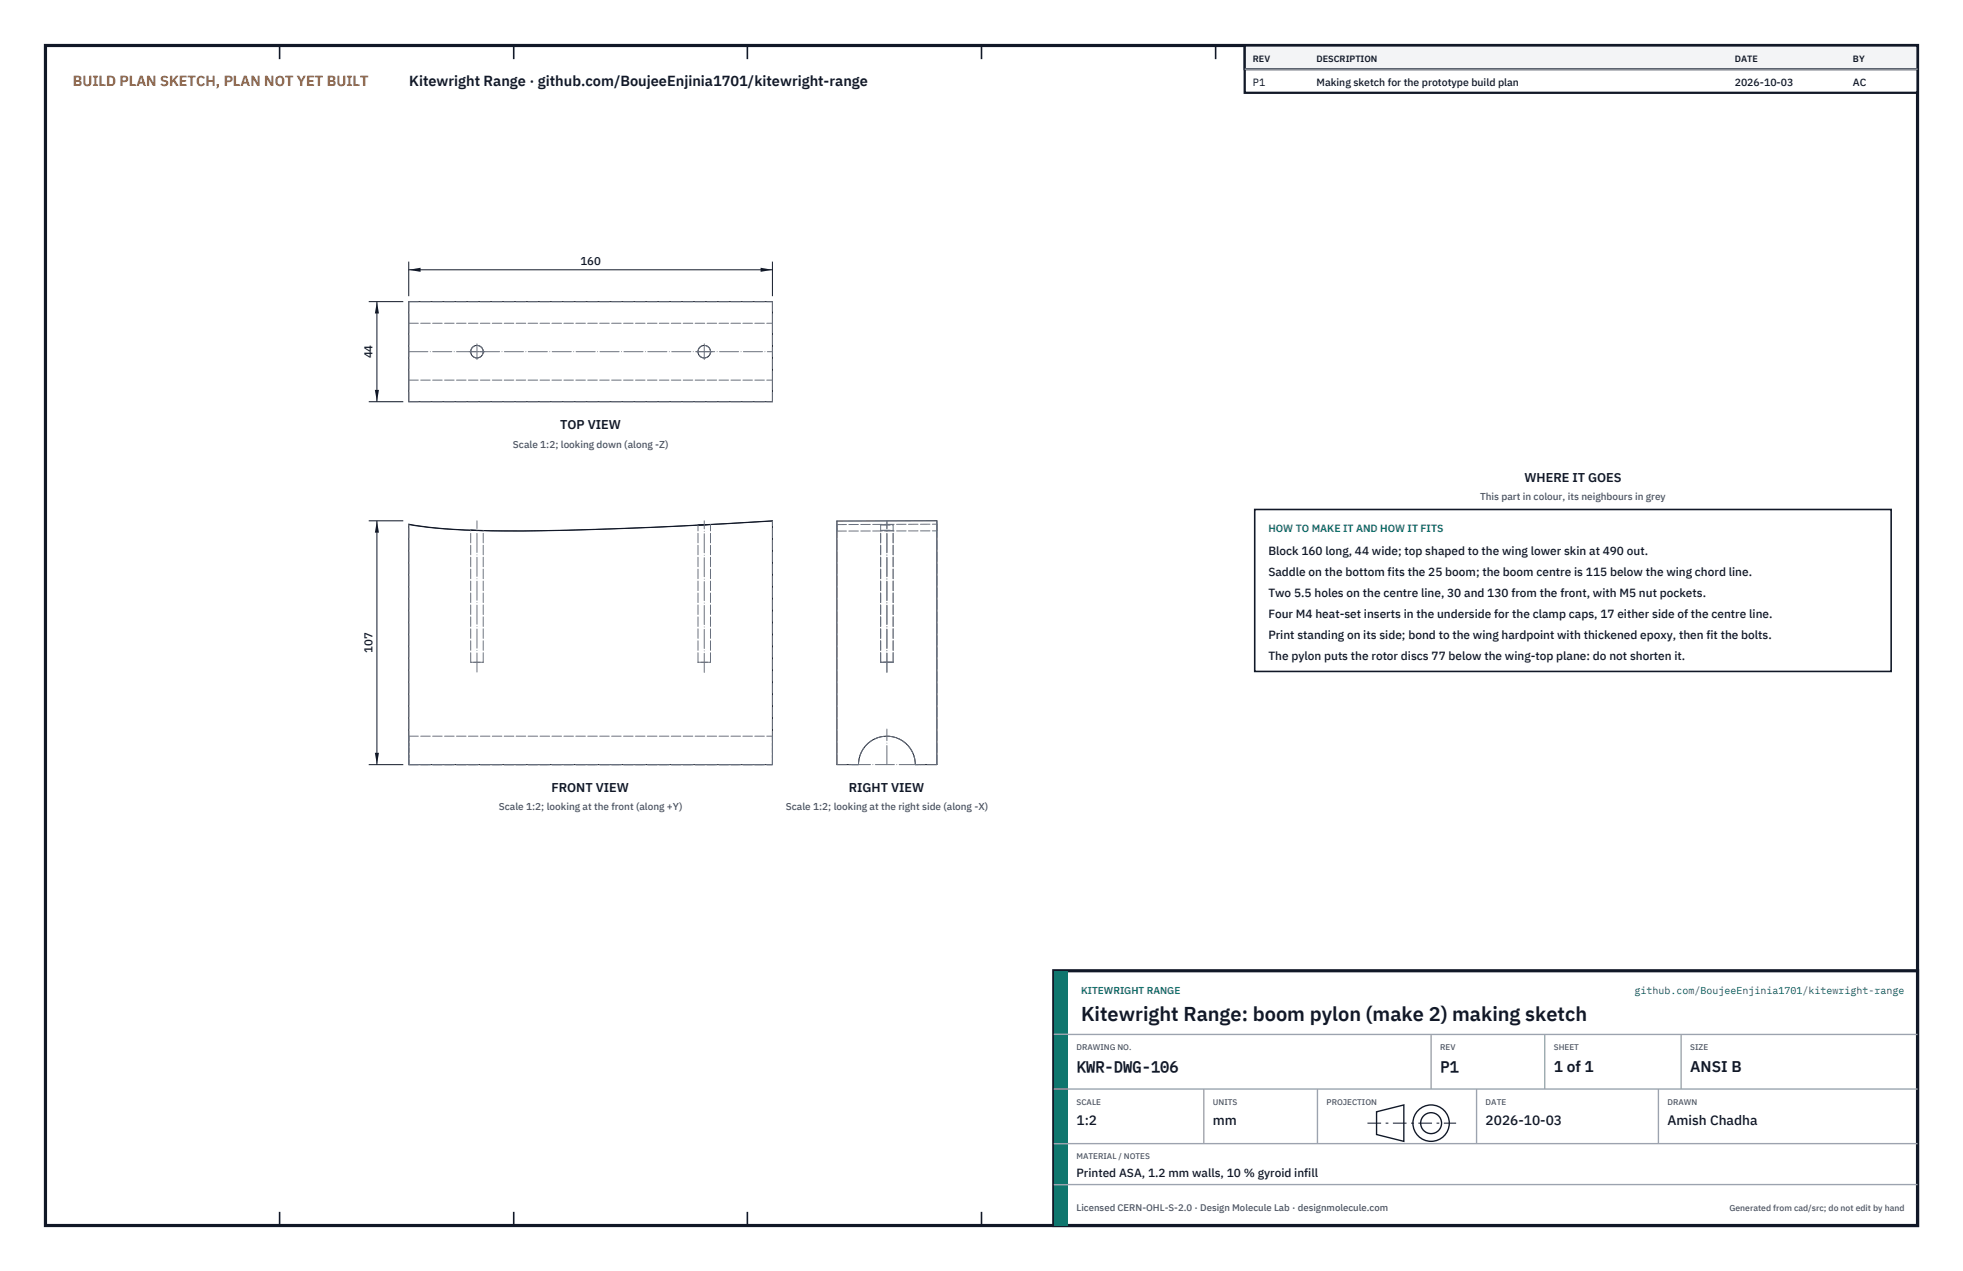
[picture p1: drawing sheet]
<svg xmlns="http://www.w3.org/2000/svg" width="432mm" height="279mm" viewBox="0 0 432 279" stroke-linecap="round" stroke-linejoin="round" font-family="sans-serif">
<defs><g id="words">
<text font-size="4.4" fill="#111827" x="237.8" y="224.4">Kitewright Range: boom pylon (make 2) making sketch</text>
<g font-size="3.4" fill="#111827">
<text x="236.8" y="235.6">KWR-DWG-106</text>
<text x="316.8" y="235.6">P1</text>
<text x="341.8" y="235.6">1 of 1</text>
<text x="371.8" y="235.6">ANSI B</text>
</g>
<text font-size="3.2" fill="#b45309" x="16" y="19">BUILD PLAN SKETCH, PLAN NOT YET BUILT</text>
<text font-size="3.2" fill="#111827" x="90" y="19">Kitewright Range · github.com/BoujeeEnjinia1701/kitewright-range</text>
<g font-size="3" fill="#111827">
<text x="236.8" y="247.2">1:2</text>
<text x="266.8" y="247.2">mm</text>
<text x="326.8" y="247.2">2026-10-03</text>
<text x="366.8" y="247.2">Amish Chadha</text>
</g>
<g font-size="2.8" fill="#111827">
<text x="123.2" y="94.4">TOP VIEW</text>
<text x="335.3" y="106">WHERE IT GOES</text>
<text x="121.3" y="174.2">FRONT VIEW</text>
<text x="186.7" y="174.2">RIGHT VIEW</text>
</g>
<g font-size="2.6" fill="#111827">
<text x="279" y="122">Block 160 long, 44 wide; top shaped to the wing lower skin at 490 out.</text>
<text x="279" y="126.6">Saddle on the bottom fits the 25 boom; the boom centre is 115 below the wing chord line.</text>
<text x="279" y="131.2">Two 5.5 holes on the centre line, 30 and 130 from the front, with M5 nut pockets.</text>
<text x="279" y="135.8">Four M4 heat-set inserts in the underside for the clamp caps, 17 either side of the centre line.</text>
<text x="279" y="140.4">Print standing on its side; bond to the wing hardpoint with thickened epoxy, then fit the bolts.</text>
<text x="279" y="145">The pylon puts the rotor discs 77 below the wing-top plane: do not shorten it.</text>
<text x="236.8" y="258.8">Printed ASA, 1.2 mm walls, 10 % gyroid infill</text>
</g>
<g font-size="2.5" fill="#111827">
<text x="127.7" y="58.3">160</text>
<text x="81.9" y="78.8" transform="rotate(-90 81.9 78.8)">44</text>
<text x="81.9" y="143.5" transform="rotate(-90 81.9 143.5)">107</text>
</g>
<g font-size="2.3" fill="#111827">
<text x="275.6" y="18.8">P1</text>
<text x="289.6" y="18.8">Making sketch for the prototype build plan</text>
<text x="381.6" y="18.8">2026-10-03</text>
<text x="407.6" y="18.8">AC</text>
</g>
<text font-size="2.3" fill="#0f766e" x="279" y="117">HOW TO MAKE IT AND HOW IT FITS</text>
<g font-size="2.2" fill="#4b5563">
<text x="112.8" y="98.4">Scale 1:2; looking down (along -Z)</text>
<text x="325.6" y="110">This part in colour, its neighbours in grey</text>
<text x="109.7" y="178.2">Scale 1:2; looking at the front (along +Y)</text>
<text x="172.9" y="178.2">Scale 1:2; looking at the right side (along -X)</text>
</g>
<g font-size="2.2" fill="#0f766e">
<text x="237.8" y="218.4">KITEWRIGHT RANGE</text>
<text x="359.5" y="218.4">github.com/BoujeeEnjinia1701/kitewright-range</text>
</g>
<text font-size="2.1" fill="#4b5563" x="236.8" y="266.2">Licensed CERN-OHL-S-2.0 · Design Molecule Lab · designmolecule.com</text>
<g font-size="2" fill="#111827">
<text x="275.6" y="13.6">REV</text>
<text x="289.6" y="13.6">DESCRIPTION</text>
<text x="381.6" y="13.6">DATE</text>
<text x="407.6" y="13.6">BY</text>
</g>
<text font-size="1.9" fill="#4b5563" x="380.4" y="266.2">Generated from cad/src; do not edit by hand</text>
<g font-size="1.8" fill="#4b5563">
<text x="236.8" y="230.8">DRAWING NO.</text>
<text x="316.8" y="230.8">REV</text>
<text x="341.8" y="230.8">SHEET</text>
<text x="371.8" y="230.8">SIZE</text>
<text x="236.8" y="242.8">SCALE</text>
<text x="266.8" y="242.8">UNITS</text>
<text x="291.8" y="242.8">PROJECTION</text>
<text x="326.8" y="242.8">DATE</text>
<text x="366.8" y="242.8">DRAWN</text>
<text x="236.8" y="254.8">MATERIAL / NOTES</text>
</g>
</g></defs>
<path d="M10 10h411.8v259.4h-411.8z" fill="none" stroke="#111827" stroke-width=".7" stroke-linecap="butt"/>
<g fill="none" stroke="#111827" stroke-width=".35">
<path d="M61.5 10v3M113 10v3M164.4 10v3M215.9 10v3M267.4 10v3M318.9 10v3M370.3 10v3M61.5 266.4v3M113 266.4v3M164.4 266.4v3M215.9 266.4v3M267.4 266.4v3"/>
<path d="M318.9 266.4v3M370.3 266.4v3"/>
</g>
<g fill="none" stroke="#111727" stroke-width=".22">
<path d="M89.9 66.3h80v22h-80zM106.3 77.2v.1M106.3 77.3h.1M156.3 77.3h.1M89.9 115.2a159.2 159.2 0 0 0 29.3 1.4l24.8-.7 25.9-1.4v53.6h-80zM103.5 116.6h2.8zM153.5 115.4l2.8-.1zM169.9 114.5l-22.9 1.3-20.2 .7-14.3 .2-11.8-.2a89.3 89.3 0 0 1-10.8-1.2M184.1 114.5h22v53.6h-4.8a6.2 6.2 0 0 0-6.2-6.3 6.2 6.2 0 0 0-6.3 6.3h-4.7z"/>
<circle cx="104.9" cy="77.3" r="1.37"/>
<circle cx="154.9" cy="77.3" r="1.37"/>
</g>
<g fill="none" stroke="#6a7180" stroke-width=".22" stroke-dasharray="2.1 .5">
<path d="M89.9 71.1v-4.8M89.9 71.1v12.5M89.9 71.1h80M89.9 66.3h80M106.3 77.2a1.37 1.37 0 0 0-2.1-1 1.37 1.37 0 0 0 .1 2.3 1.37 1.37 0 0 0 2-1.2M156.3 77.3a1.38 1.38 0 0 0-1.9-1.2 1.38 1.38 0 0 0-.4 2.2 1.38 1.38 0 0 0 2.2-.6l.1-.4M169.9 71.1v-4.8M169.9 71.1v12.5M89.9 88.3v-4.7M89.9 83.6h80M89.9 88.3h80M169.9 88.3v-4.7"/>
<path d="M184.1 115.3l22-.1M184.1 114.5v2.2M184.1 116.7v-1.4M184.1 116.7h22M193.7 116.6h2.8M193.7 115.4h2.8M195.1 116.6h-1.4M195.1 115.3l-1.4 .1M196.5 116.6h-1.4M196.5 115.4l-1.4-.1M206.1 114.5v2.2M206.1 116.7v-1.5"/>
<path d="M103.5 145.6h2.8M103.5 145.6v-29M106.3 145.6v-29M106.3 145.6h-2.8M153.5 145.6h2.8M153.5 145.6v-30.2M156.3 145.6v-30.3M156.3 145.6h-2.8M193.7 145.6h1.4M193.7 145.6v-30.2M193.7 145.6v-29M195.1 145.6h1.4"/>
<path d="M196.5 145.6h-2.8M196.5 145.6v-30.2M196.5 145.6v-29M89.9 168.1v-52.9M89.9 168.1v-6.3M89.9 161.8v6.3M89.9 168.1h80M89.9 161.8h80M169.9 168.1v-53.6M169.9 168.1v-6.3M169.9 161.8v6.3M184.1 168.1v-52.8"/>
<path d="M184.1 168.1h4.7M201.3 168.1h4.8M201.3 168.1a6.2 6.2 0 0 0-6.2-6.3 6.2 6.2 0 0 0-6.3 6.3M206.1 168.1v-52.9"/>
</g>
<path d="M89.9 77.3h80M103.2 77.3h3.4M104.9 79v-3.4M153.2 77.3h3.4M154.9 79v-3.4M104.9 147.7v-33.2M154.9 147.8v-33.3M195.1 147.8v-33.3M195.1 147.7v-33.2M89.9 168.1h80M187.3 168.1h15.6M195.1 168.1v-7.8" fill="none" stroke="#6a7180" stroke-width=".22" stroke-dasharray="4.2 .5 0 .5"/>
<path d="M89.9 57.5v7.6M89.9 59.3h80M169.9 57.5v7.6" fill="none" stroke="#111827" stroke-width=".22"/>
<path d="M89.9 59.3l2.6-.4v.9zM167.3 58.9v.9l2.6-.5z" fill="#111827"/>
<path d="M81.1 66.3h7.6M82.9 66.3v22M81.1 88.3h7.6" fill="none" stroke="#111827" stroke-width=".22"/>
<path d="M82.9 66.3l-.4 2.6h.9zM82.5 85.7h.9l-.5 2.6z" fill="#111827"/>
<path d="M81.1 114.5h7.6M82.9 114.5v53.6M81.1 168.1h7.6" fill="none" stroke="#111827" stroke-width=".22"/>
<path d="M82.9 114.5l-.4 2.6h.9zM82.5 165.5h.9l-.5 2.6z" fill="#111827"/>
<path d="M276 112h140v35.6h-140z" fill="#fff" stroke="#111827" stroke-width=".35"/>
<path d="M273.8 10h148v10.4h-148z" fill="#fff" stroke="#111827" stroke-width=".5"/>
<path d="M273.8 10h148v5.2h-148z" fill="#f3f4f6" stroke="#111827" stroke-width=".5"/>
<path d="M273.8 15.2h148" fill="none" stroke="#9ca3af" stroke-width=".3"/>
<path d="M231.8 213.4h190v56h-190z" fill="#fff" stroke="#111827" stroke-width=".7" stroke-linecap="butt"/>
<path d="M231.8 213.4h3v56h-3z" fill="#0f766e"/>
<path d="M231.8 227.4h190M231.8 239.4h190M264.8 239.4v12M289.8 239.4v12M314.8 227.4v12M324.8 239.4v12M339.8 227.4v12M364.8 239.4v12M369.8 227.4v12M231.8 251.4h190M231.8 260.4h190" fill="none" stroke="#9ca3af" stroke-width=".3"/>
<g fill="none" stroke="#111827" stroke-width=".3">
<path d="M302.8 244.4l6-1.5v8l-6-1.5z"/>
<circle cx="314.8" cy="246.9" r="4"/>
<circle cx="314.8" cy="246.9" r="2.3"/>
</g>
<path d="M300.8 246.9h19.5" fill="none" stroke="#111827" stroke-width=".22" stroke-dasharray="3 1 .6 1" stroke-linecap="butt"/>
<use href="#words"/>
</svg>
